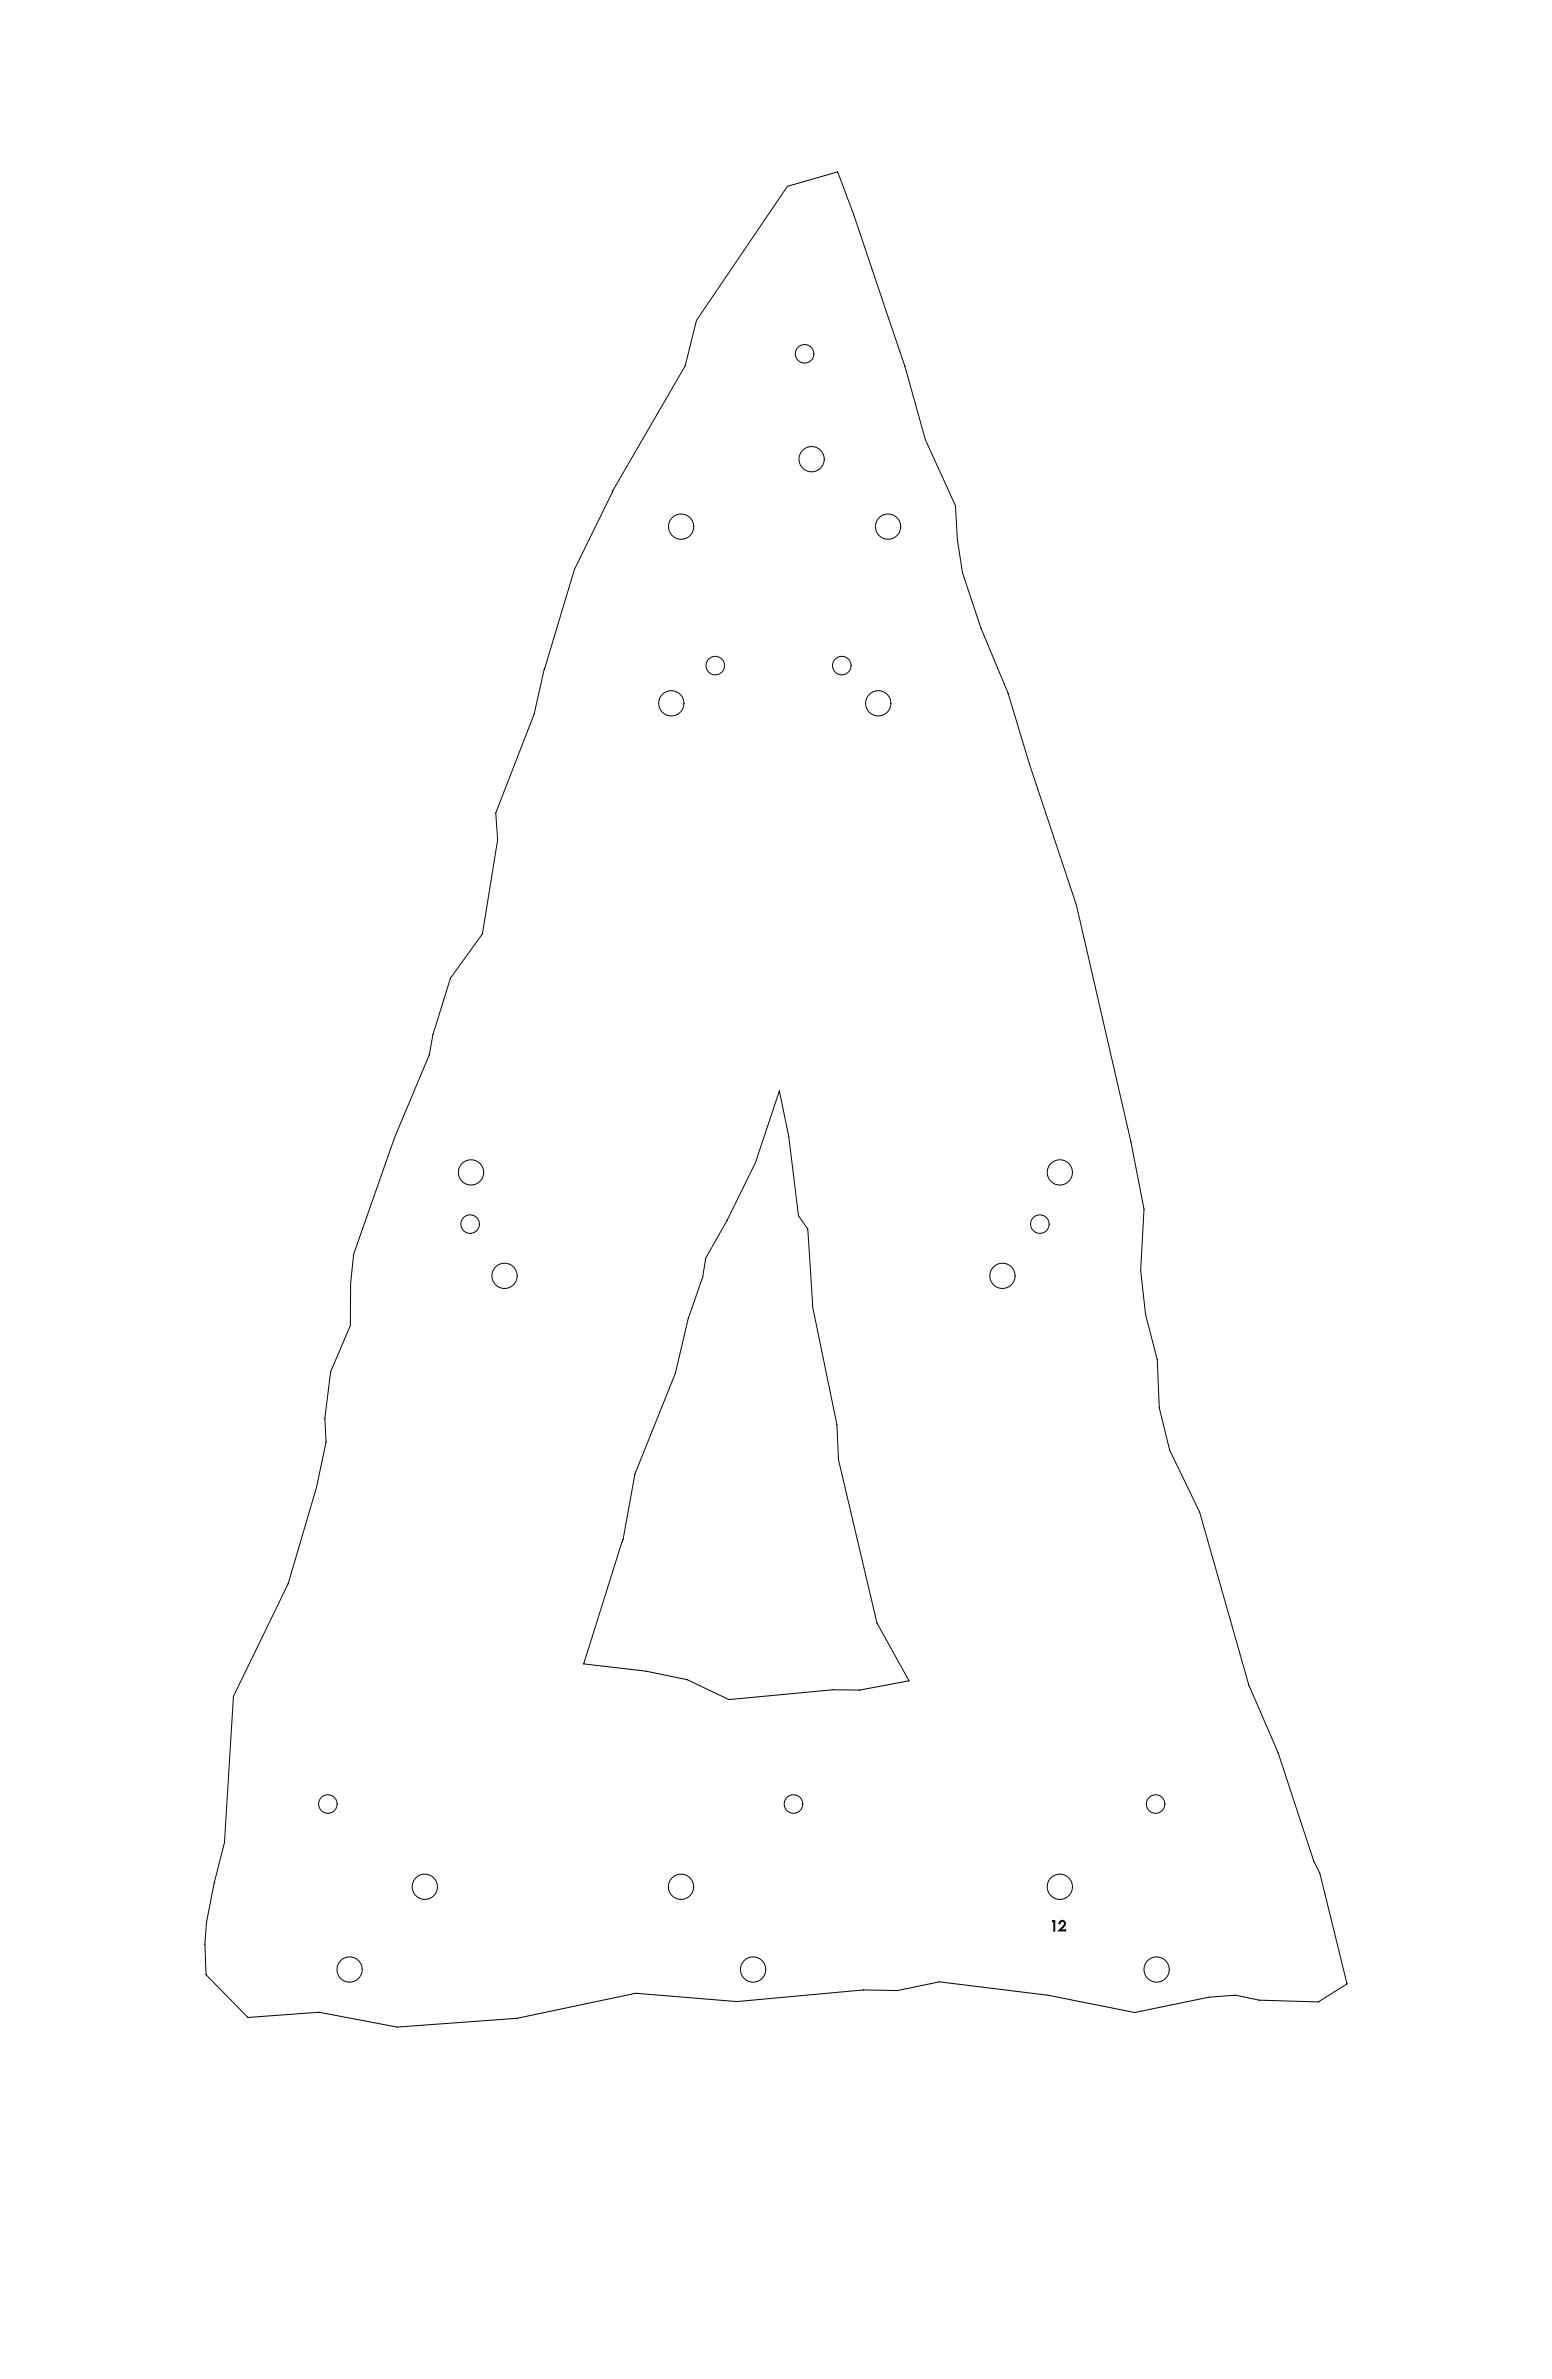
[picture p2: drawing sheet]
<svg xmlns="http://www.w3.org/2000/svg" width="750mm" height="1150mm" viewBox="0 0 750 1150" stroke-linecap="round" stroke-linejoin="round" font-family="sans-serif">
<g fill="none" stroke="#000" stroke-width=".48">
<path d="M381 90l24-7 7 20 25 74 10 35 15 32 1 17 2 16 9 27 13 31 10 34 23 69 27 114 6 33-2 29 3 21 5 22 1 24 5 20 15 30 24 84 14 32 17 53 3 6 13 53-14 9-28-1-12-3-13 1-36 8-41-8-53-7-20 4h-17l-61 6-49-4-57 12-58 4-38-7-34 2-20-20-1-15 1-11 4-19 4-19 5-71 26-54 14-47 5-22-1-11 3-23 9-22v-21l2-14 20-56 16-40 2-10 9-27 15-22 7-45v-13l18-48 5-21 15-49 18-38 35-60 6-22zM377 527l4 22 5 39 4 6 3 38 11 57 1 17 19 79 15 27-24 5h-12l-51 5-20-10-20-4-30-4 19-60 6-31 19-49 7-27 7-20 1-9 10-18 14-28zM509 928h1v5h-1v-4h-1zM512 929a1.7 1.7 0 0 1 3 0 1.7 1.7 0 0 1-1 3l-1 1h2h-3l2-2a1.1 1.1 0 0 0 0-2 1.1 1.1 0 0 0-2 1z"/>
<circle cx="389" cy="171" r="5"/>
<circle cx="392" cy="222" r="6"/>
<circle cx="329" cy="255" r="6"/>
<circle cx="429" cy="255" r="6"/>
<circle cx="324" cy="340" r="6"/>
<circle cx="346" cy="322" r="4"/>
<circle cx="407" cy="322" r="4"/>
<circle cx="424" cy="340" r="6"/>
<circle cx="228" cy="567" r="6"/>
<circle cx="512" cy="567" r="6"/>
<circle cx="227" cy="592" r="5"/>
<circle cx="503" cy="592" r="5"/>
<circle cx="244" cy="617" r="6"/>
<circle cx="484" cy="617" r="6"/>
<circle cx="158" cy="872" r="5"/>
<circle cx="383" cy="872" r="4"/>
<circle cx="558" cy="872" r="5"/>
<circle cx="205" cy="912" r="6"/>
<circle cx="329" cy="912" r="6"/>
<circle cx="512" cy="912" r="6"/>
<circle cx="169" cy="952" r="6"/>
<circle cx="364" cy="952" r="6"/>
<circle cx="559" cy="952" r="6"/>
</g>
</svg>
